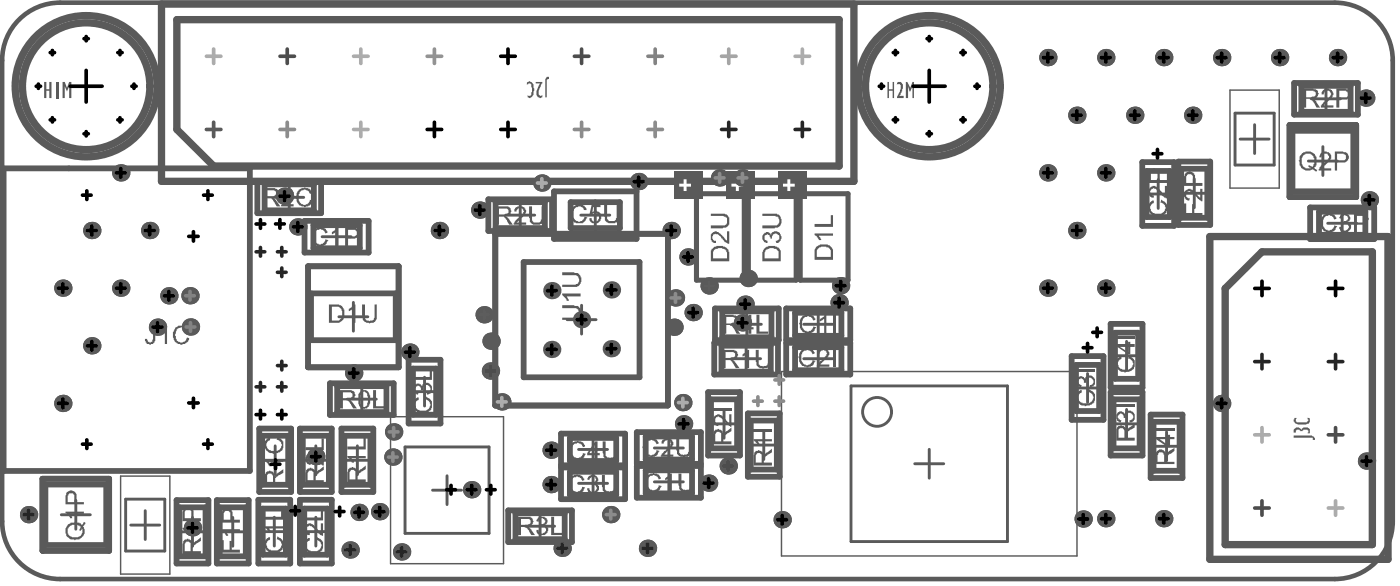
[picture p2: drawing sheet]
<svg xmlns="http://www.w3.org/2000/svg" width="80mm" height="34mm" viewBox="0 0 80 34" stroke-linecap="round" stroke-linejoin="round" font-family="sans-serif">
<g fill="none" stroke="#5a5a5a" stroke-width=".17">
<path d="M15.7 11.3h1.7M16.5 10.5v1.6M18.4 13.5h1.7M19.3 12.7v1.7M19.4 18.1h1.6M20.2 17.3v1.6M28.9 12.3h1.7M29.8 11.5v1.6M32.4 18.3h1.7M33.2 12.3h1.7M33.3 17.5v1.6M34 11.5v1.6"/>
<path d="M41.9 18.5h1.6M42.7 19.7v1.6M42.7 17.7v1.7M46 18.5h1.6M46.8 17.7v1.7M46.8 19.7v1.6M64.4 19.5v1.7M65.4 11.1h1.7M66.3 10.3v1.6M67.5 11.1h1.6M68.3 10.2v1.7M70.6 6.5h2.3v2.9h-2.3z"/>
<path d="M70.9 8h1.7M71.8 7.1v1.7M74.8 9.2h1.7M75 5.7h1.7M75.7 8.4v1.6M75.8 4.8v1.7M75.9 12.8h1.7M76.8 11.9v1.7M3.5 29.4h1.7M4.3 28.6v1.7M7.2 28.5h2.2v3h-2.2zM7.5 30h1.6"/>
<path d="M8.3 29.2v1.7M10.2 30.4h1.6M11 29.6v1.6M12.5 30.4h1.6M13.3 29.6v1.6M14.9 30.4h1.6M14.9 26.3h1.7M15.7 29.6v1.6M15.7 25.5v1.6M17.2 30.4h1.7M17.2 26.3h1.7M18.1 25.5v1.6"/>
<path d="M18.1 29.6v1.6M19.6 26.3h1.7M19.9 22.8h1.6M20.4 25.5v1.6M20.7 22v1.7M23.2 25.6h4.8v4.9h-4.8zM23.5 22.4h1.6M24.3 21.6v1.6M24.7 28h1.7M25.6 27.2v1.7M30.1 30.1h1.6M30.9 29.3v1.6"/>
<path d="M33.1 27.6h1.7M33.1 25.7h1.7M33.9 24.9v1.6M33.9 26.8v1.7M37.4 27.6h1.7M37.4 25.6h1.7M38.3 24.8v1.6M38.3 26.7v1.7M40.6 24.2h1.6M41.4 23.4v1.7M41.8 20.5h1.7M42.9 25.5h1.6"/>
<path d="M43.7 24.6v1.7M46 20.5h1.6M48.7 22.1h8.9v8.9h-8.9zM52.3 26.5h1.7M53.2 25.7v1.6M61.4 22.2h1.6M62.2 21.4v1.6M63.6 20.3h1.7M63.6 24.2h1.7M64.4 23.4v1.7M65.9 25.5h1.7M66.7 24.7v1.6"/>
</g>
<path d="M70.4 5.2h2.8v5.6h-2.8zM6.9 27.2h2.8v5.6h-2.8zM22.3 23.8h6.5v8.4h-6.5zM44.7 21.2h16.9v10.6h-16.9z" fill="none" stroke="#5a5a5a" stroke-width=".08"/>
<g fill="none" stroke="#5a5a5a" stroke-width=".42">
<path d="M9.2 .2h39.6v10.2h-39.6zM69.2 13.5h10.2v18.5h-10.2z"/>
<circle cx="4.9" cy="4.9" r="4"/>
<circle cx="53.2" cy="4.9" r="4"/>
</g>
<path d="M.2 9.6h14.1v17.3h-14.1z" fill="none" stroke="#5a5a5a" stroke-width=".33"/>
<path d="M39.8 11.1h2.8v4.9h-2.8zM42.8 11.1h2.7v4.9h-2.7zM45.8 11.1h2.7v4.9h-2.7z" fill="none" stroke="#5a5a5a" stroke-width=".29"/>
<path d="M44.5 9.8h1.6v1.6h-1.6z" fill-rule="evenodd" fill="#5a5a5a"/>
<path d="M44.8 10.5h.2v-.2h.2v.2h.3v.2h-.3v.2h-.2v-.2h-.2z" fill="#fff"/>
<g fill="#5a5a5a">
<path d="M8.8 18.6h.1v.8a.3 .3 0 0 1-.3 .3 .3 .3 0 0 1-.3-.3h.1a.18 .18 0 0 0 .2 .2 .18 .18 0 0 0 .2-.3z"/>
<path d="M9.2 18.9l.2-.3h.2v1.1h-.2v-.9l-.2 .2z"/>
<path d="M10 18.8a.48 .48 0 0 1 .8 .1l-.1 .1a.36 .36 0 0 0-.5-.2 .36 .36 0 0 0-.1 .5 .32 .32 0 0 0 .3 .3 .32 .32 0 0 0 .3-.3h.1a.49 .49 0 0 1-.7 .3 .49 .49 0 0 1-.1-.7z"/>
</g>
<path d="M41.5 9.8h1.7v1.6h-1.7z" fill-rule="evenodd" fill="#5a5a5a"/>
<path d="M41.8 10.5h.3v-.2h.2v.2h.2v.2h-.2v.2h-.2v-.2h-.3z" fill="#fff"/>
<path d="M38.6 9.8h1.6v1.6h-1.6z" fill-rule="evenodd" fill="#5a5a5a"/>
<path d="M38.9 10.5h.2v-.2h.2v.2h.2v.2h-.2v.2h-.2v-.2h-.2z" fill="#fff"/>
<g fill="#5a5a5a">
<path d="M46.6 13.4h1v.1h-.8l.2 .2h-.2z"/>
<path d="M46.6 12.8h.9v-.5h.1v.7h-1z"/>
<path d="M43.6 13.4a.26 .26 0 0 1 .3-.1 .26 .26 0 0 1 .2 .1 .31 .31 0 0 1 .5-.1 .31 .31 0 0 1 0 .5l-.1 .1h-.1v-.1a.2 .2 0 0 0 .1-.3 .2 .2 0 0 0-.2-.1 .2 .2 0 0 0-.1 .2h-.1a.18 .18 0 0 0-.2-.2 .18 .18 0 0 0-.2 .2 .18 .18 0 0 0 .2 .2v.1a.34 .34 0 0 1-.3-.5z"/>
<path d="M43.6 12.2h.6a.42 .42 0 0 1 .5 .4 .42 .42 0 0 1-.5 .5h-.6v-.2h.6a.28 .28 0 0 0 .4-.3 .28 .28 0 0 0-.4-.3h-.6z"/>
<path d="M40.7 13.4a.43 .43 0 0 1 .7 .2l.2 .2v-.6h.1v.7h-.2l-.2-.2a.43 .43 0 0 0-.5-.3l-.1 .2 .1 .2h.2v.1a.38 .38 0 0 1-.3-.5z"/>
<path d="M40.7 12.2h.6a.42 .42 0 0 1 .4 .4 .42 .42 0 0 1-.4 .5h-.6v-.2h.6a.28 .28 0 0 0 .3-.3 .28 .28 0 0 0-.3-.3h-.6z"/>
<path d="M46.8 14.2l-.1 .5h.8v-.3a.45 .45 0 0 0-.7-.3zM46.7 14.1l.3-.1a.51 .51 0 0 1 .6 .4v.5h-1v-.6z"/>
<path d="M43.8 14.3l-.1 .5h.8v-.3a.42 .42 0 0 0-.6-.2zM43.7 14.2a.52 .52 0 0 1 .6-.1 .52 .52 0 0 1 .4 .4v.4h-1.1v-.5z"/>
<path d="M40.8 14.3v.5h.8v-.3a.44 .44 0 0 0-.7-.2zM40.7 14.2a.61 .61 0 0 1 1 .3v.4h-1z"/>
</g>
<circle cx="50.2" cy="23.6" r=".83" fill="none" stroke="#5a5a5a" stroke-width=".17"/>
<g fill="none" stroke="#5a5a5a" stroke-width=".42">
<circle cx="4.9" cy="4.9" r="3.6"/>
<circle cx="53.2" cy="4.9" r="3.6"/>
</g>
<g fill="#5a5a5a">
<circle cx="38.4" cy="13.2" r=".5"/>
<circle cx="25.1" cy="13.2" r=".5"/>
<circle cx="6.9" cy="9.9" r=".5"/>
<circle cx="8.6" cy="13.2" r=".5"/>
<circle cx="6.9" cy="16.5" r=".5"/>
<circle cx="5.3" cy="13.2" r=".5"/>
<circle cx="3.6" cy="16.5" r=".5"/>
<circle cx="5.3" cy="19.8" r=".5"/>
<circle cx="3.6" cy="23.1" r=".5"/>
<circle cx="76.5" cy="3.3" r=".5"/>
<circle cx="78.2" cy="26.4" r=".5"/>
<circle cx="73.2" cy="3.3" r=".5"/>
<circle cx="69.9" cy="3.3" r=".5"/>
<circle cx="69.9" cy="23.1" r=".5"/>
<circle cx="66.6" cy="3.3" r=".5"/>
<circle cx="68.2" cy="6.6" r=".5"/>
<circle cx="66.6" cy="29.7" r=".5"/>
<circle cx="63.3" cy="3.3" r=".5"/>
<circle cx="64.9" cy="6.6" r=".5"/>
<circle cx="63.3" cy="9.9" r=".5"/>
<circle cx="63.3" cy="16.5" r=".5"/>
<circle cx="63.3" cy="29.7" r=".5"/>
<circle cx="59.9" cy="3.3" r=".5"/>
<circle cx="61.6" cy="6.6" r=".5"/>
<circle cx="59.9" cy="9.9" r=".5"/>
<circle cx="61.6" cy="13.2" r=".5"/>
<circle cx="59.9" cy="16.5" r=".5"/>
<circle cx="35" cy="19.9" r=".5"/>
<circle cx="31.6" cy="20" r=".5"/>
<circle cx="35" cy="16.6" r=".5"/>
<circle cx="31.6" cy="16.6" r=".5"/>
<circle cx="33.3" cy="18.3" r=".5"/>
<circle cx="48" cy="17.3" r=".5"/>
<circle cx="48.1" cy="16.3" r=".5"/>
<circle cx="42.8" cy="15.9" r=".5"/>
<circle cx="40.6" cy="16.4" r=".5"/>
<circle cx="23" cy="31.6" r=".5"/>
<circle cx="27.4" cy="12" r=".5"/>
<circle cx="78.1" cy="5.6" r=".5"/>
<circle cx="78.3" cy="11.4" r=".5"/>
<circle cx="37" cy="31.4" r=".5"/>
<circle cx="32.2" cy="31.4" r=".5"/>
<circle cx="20" cy="31.5" r=".5"/>
<circle cx="27" cy="28" r=".5"/>
<circle cx="31.5" cy="27.7" r=".5"/>
<circle cx="41.7" cy="26.6" r=".5"/>
<circle cx="39.6" cy="17.9" r=".5"/>
<circle cx="39.4" cy="14.7" r=".5"/>
<circle cx="42.6" cy="17.4" r=".5"/>
<circle cx="42.5" cy="18.5" r=".5"/>
<circle cx="28.1" cy="21.2" r=".5"/>
<circle cx="28.1" cy="19.5" r=".5"/>
<circle cx="27.7" cy="18" r=".5"/>
<circle cx="28.7" cy="23" r=".5"/>
<circle cx="39.1" cy="23" r=".5"/>
<circle cx="39.1" cy="24.2" r=".5"/>
<circle cx="23.4" cy="20.1" r=".5"/>
<circle cx="31" cy="10.5" r=".5"/>
<circle cx="42.5" cy="10.2" r=".5"/>
<circle cx="41.2" cy="10.2" r=".5"/>
<circle cx="34.9" cy="29.4" r=".5"/>
<circle cx="44.7" cy="29.7" r=".5"/>
<circle cx="40.5" cy="27.6" r=".5"/>
<circle cx="38.6" cy="17" r=".5"/>
<circle cx="38.6" cy="18.7" r=".5"/>
<circle cx="36.5" cy="10.4" r=".5"/>
<circle cx="10.9" cy="16.9" r=".5"/>
<circle cx="10.9" cy="18.7" r=".5"/>
<circle cx="22.5" cy="26.1" r=".5"/>
<circle cx="22.5" cy="24.7" r=".5"/>
<circle cx="31.5" cy="25.7" r=".5"/>
<circle cx="62" cy="29.7" r=".5"/>
<circle cx="1.6" cy="29.4" r=".5"/>
<circle cx="9" cy="18.7" r=".5"/>
<circle cx="9.7" cy="16.9" r=".5"/>
<circle cx="21.7" cy="29.3" r=".5"/>
<circle cx="20.5" cy="29.3" r=".5"/>
<circle cx="16.3" cy="11.2" r=".5"/>
<circle cx="17" cy="13" r=".5"/>
<circle cx="20.2" cy="21.3" r=".5"/>
<circle cx="18.1" cy="26.1" r=".5"/>
<circle cx="11" cy="30.2" r=".5"/>
</g>
<path d="M1.1 1.1a3.3 3.3 0 0 1 2.3-.9h73a3.3 3.3 0 0 1 3.3 3.2v26.4a3.3 3.3 0 0 1-3.3 3.3h-73a3.3 3.3 0 0 1-3.3-3.3v-26.4a3.3 3.3 0 0 1 1-2.3z" fill="none" stroke="#5a5a5a" stroke-width=".26"/>
<path d="M10.1 1.1h37.9v8.4h-35.8l-2.1-2.1zM70.1 16.5l2.1-2.1h6.3v16.7h-8.4z" fill="none" stroke="#5a5a5a" stroke-width=".42"/>
<g fill="#5a5a5a">
<path d="M31.2 4.4h.2v.1l-.1 .1v1h-.1z"/>
<path d="M30.6 4.7h.4v.1a.66 .66 0 0 0-.1 .7l.1-.1v.2a.3 .3 0 0 1-.3-.2 .3 .3 0 0 1 .1-.4l.1-.2h-.3z"/>
<path d="M30.1 4.7a.18 .18 0 0 1 .2 0 .18 .18 0 0 1 .2 .1v.1a.61 .61 0 0 1-.2 .7l-.1-.2a.14 .14 0 0 0 .2 0 .14 .14 0 0 0 0-.1v-.4a.13 .13 0 0 0-.1-.1 .13 .13 0 0 0-.2 .1z"/>
<path d="M74 24.9h1.1l.1 .3h-.1v-.2h-1.1z"/>
<path d="M74 24.6l.1-.2h.2l.1 .2a.31 .31 0 0 1 .6 .1l-.1 .1h-.1a.16 .16 0 0 0-.1-.2 .16 .16 0 0 0-.2 .1l-.3-.1-.1 .1h-.1z"/>
<path d="M74 23.9h.2v.3h.1a.38 .38 0 0 0 .5-.2v-.1h.1a.33 .33 0 0 1-.1 .4 .33 .33 0 0 1-.4 0l-.3-.1-.1-.1z"/>
<path d="M50.8 4.7v.4h.3v-.4v.9v-.4h-.3v.4z"/>
<path d="M51.3 4.7a.28 .28 0 0 1 .3 .1 .28 .28 0 0 1 0 .4l-.2 .3h.3v.1h-.4l.1-.1a.52 .52 0 0 0 0-.7l-.1 .1z"/>
<path d="M51.8 4.7h.1l.2 .3 .1-.3h.1v.9h-.1v-.7l-.1 .3-.2-.3v.7h-.1z"/>
<path d="M2.5 4.7h.2v.4h.1v-.4h.1v.9h-.1v-.4h-.1v.4h-.2z"/>
<path d="M3.2 4.7h.1v.9h-.1z"/>
<path d="M3.6 4.7h.1l.1 .3 .2-.3h.1v.9h-.1v-.7l-.2 .3-.1-.3v.7h-.1z"/>
</g>
<g fill="none" stroke="#5a5a5a" stroke-width=".33">
<path d="M14.7 10.4h3.7v1.8h-3.7zM17.4 12.6h3.7v1.8h-3.7zM17.6 15.2h5.2v5.8h-5.2zM27.9 11.4h3.7v1.8h-3.7zM28.3 13.4h9.9v9.8h-9.9zM31.7 10.9h4.7v2.8h-4.7zM40.9 19.6h3.6v1.8h-3.6zM40.9 17.6h3.6v1.9h-3.6zM45 17.6h3.6v1.9h-3.6zM45 19.6h3.6v1.8h-3.6zM63.5 18.5h1.9v3.7h-1.9zM65.3 9.3h1.9v3.6h-1.9z"/>
<path d="M67.4 9.2h1.8v3.7h-1.8zM73.8 7.2h3.8v4.1h-3.8zM74 4.7h3.7v1.9h-3.7zM74.9 11.9h3.7v1.8h-3.7zM2.4 27.4h3.8v4.1h-3.8zM10.1 28.6h1.8v3.6h-1.8zM12.4 28.6h1.8v3.6h-1.8zM14.8 28.6h1.8v3.6h-1.8zM14.8 24.5h1.9v3.6h-1.9zM17.2 28.6h1.8v3.6h-1.8zM17.2 24.5h1.8v3.6h-1.8zM18.9 21.9h3.6v1.8h-3.6z"/>
<path d="M19.5 24.5h1.9v3.6h-1.9zM23.4 20.6h1.8v3.6h-1.8zM29.1 29.2h3.6v1.8h-3.6zM32.1 24.8h3.7v1.8h-3.7zM32.1 26.7h3.7v1.8h-3.7zM36.4 24.7h3.7v1.8h-3.7zM36.4 26.7h3.7v1.8h-3.7zM40.5 22.4h1.8v3.7h-1.8zM42.8 23.6h1.8v3.7h-1.8zM61.3 20.4h1.8v3.6h-1.8zM63.5 22.4h1.9v3.7h-1.9zM65.8 23.7h1.8v3.6h-1.8z"/>
</g>
<g fill="#5a5a5a">
<path d="M32.2 17.5h.6a.42 .42 0 0 1 .5 .4 .42 .42 0 0 1-.5 .4h-.6v-.1h.6a.28 .28 0 0 0 .3-.3 .28 .28 0 0 0-.3-.3h-.6z"/>
<path d="M32.2 16.8h1v.2h-.8l.1 .1v.1h-.1z"/>
<path d="M32.2 15.6h.6a.42 .42 0 0 1 .5 .4 .42 .42 0 0 1-.5 .4h-.6v-.1h.6a.28 .28 0 0 0 .3-.3 .28 .28 0 0 0-.3-.3h-.6z"/>
<path d="M20 17.7l.3-.3v1.1h-.1v-.9l-.2 .2z"/>
<path d="M20.7 17.4h.2v.6a.29 .29 0 0 0 .3 .4 .29 .29 0 0 0 .2-.4v-.6h.2v.6a.42 .42 0 0 1-.4 .5 .42 .42 0 0 1-.5-.5z"/>
<path d="M75.6 5.2a.35 .35 0 0 1 .6 0 .35 .35 0 0 1-.2 .5l-.3 .3h.6v.2h-.7v-.2l.1-.1a.6 .6 0 0 0 .4-.6l-.3-.1-.1 .2h-.1z"/>
<path d="M3.7 29.3h1.1v.1h-.8a.11 .11 0 0 1 .1 .1 .11 .11 0 0 1-.1 .1z"/>
<path d="M75.5 8.8a.33 .33 0 0 1 .5-.1 .33 .33 0 0 1 .1 .5l-.5 .4h.5v.2h-.7l.2-.3 .2-.2a.28 .28 0 0 0 .2-.2 .28 .28 0 0 0-.2-.3h-.2v.2h-.1z"/>
<path d="M32.8 11.8a.5 .5 0 0 1 .7 .2h-.1a.38 .38 0 0 0-.5-.1 .38 .38 0 0 0 0 .6 .3 .3 0 0 0 .3 .1 .3 .3 0 0 0 .2-.2h.2a.51 .51 0 0 1-.7 .3 .51 .51 0 0 1-.2-.7z"/>
<path d="M33.8 11.7h.5v.1h-.4v.3a.35 .35 0 0 1 .5 .2 .35 .35 0 0 1-.2 .5 .35 .35 0 0 1-.5-.3h.1a.21 .21 0 0 0 .3 .1 .21 .21 0 0 0 .1-.3l-.1-.1-.4 .1z"/>
<path d="M34.6 11.7h.1v.6a.28 .28 0 0 0 .3 .3 .28 .28 0 0 0 .3-.3v-.6h.1v.6a.42 .42 0 0 1-.4 .5 .42 .42 0 0 1-.4-.5z"/>
<path d="M75.7 12.3a.48 .48 0 0 1 .7 .2l-.1 .1a.35 .35 0 0 0-.5-.2 .35 .35 0 0 0-.1 .5 .32 .32 0 0 0 .3 .3 .32 .32 0 0 0 .3-.3l.2 .1a.51 .51 0 0 1-.7 .2 .51 .51 0 0 1-.2-.6z"/>
<path d="M76.6 12.3a.29 .29 0 0 1 .5 0 .29 .29 0 0 1 0 .4 .3 .3 0 0 1 .2 .4 .3 .3 0 0 1-.4 .2l-.3-.1v-.2h.1a.22 .22 0 0 0 .3 .2 .22 .22 0 0 0 .2-.3 .22 .22 0 0 0-.3-.1v-.2a.18 .18 0 0 0 .2-.1 .18 .18 0 0 0-.2-.2 .18 .18 0 0 0-.2 .2h-.1z"/>
<path d="M15.2 30.9l.2-.2v.2a.38 .38 0 0 0 0 .5 .38 .38 0 0 0 .6 0 .3 .3 0 0 0 .1-.3 .3 .3 0 0 0-.3-.2l.1-.2a.5 .5 0 0 1 .3 .6 .5 .5 0 0 1-.7 .3 .52 .52 0 0 1-.3-.7z"/>
<path d="M15.2 30.1h1v.1h-.8l.1 .2-.1 .1z"/>
<path d="M15.2 29.6h.9v-.5h.1v.6h-1z"/>
<path d="M37 27.2a.48 .48 0 0 1 .8 .2h-.1a.35 .35 0 0 0-.5-.2 .35 .35 0 0 0-.2 .5 .32 .32 0 0 0 .3 .3 .32 .32 0 0 0 .4-.2h.1a.51 .51 0 0 1-.6 .3 .51 .51 0 0 1-.3-.7z"/>
<path d="M38.1 27.3l.3-.2v1h-.1v-.8l-.2 .2z"/>
<path d="M38.8 27.1h.2v.6a.28 .28 0 0 0 .3 .3 .28 .28 0 0 0 .2-.3v-.6h.2v.6a.42 .42 0 0 1-.4 .4 .42 .42 0 0 1-.5-.4z"/>
<path d="M23.7 22.9l.2-.2h.1v.2a.38 .38 0 0 0-.1 .5 .38 .38 0 0 0 .6 0 .3 .3 0 0 0 .1-.3 .3 .3 0 0 0-.3-.2l.1-.2a.5 .5 0 0 1 .3 .6 .5 .5 0 0 1-.7 .3 .52 .52 0 0 1-.3-.7z"/>
<path d="M23.7 22l.3-.1 .1 .2a.32 .32 0 0 1 .6 0 .32 .32 0 0 1-.3 .5v-.2a.21 .21 0 0 0 .2-.2 .21 .21 0 0 0-.3-.2 .21 .21 0 0 0-.1 .3h-.1a.19 .19 0 0 0-.2-.2 .19 .19 0 0 0-.2 .1 .19 .19 0 0 0 .2 .2v.2a.34 .34 0 0 1-.2-.6z"/>
<path d="M23.7 21.6h.9v-.5h.1v.6h-1z"/>
<path d="M12.7 30.9h.1v.5h.3v-.5h.2v.5h.4v.2h-1z"/>
<path d="M12.7 30.3h1v.1h-.8l.1 .2h-.1z"/>
<path d="M15.2 26.3h1v.1h-.8l.1 .2-.1 .1z"/>
<path d="M15.2 25.2l.2-.2v.2a.35 .35 0 0 0-.1 .4 .35 .35 0 0 0 .4 .2 .32 .32 0 0 0 .4-.3 .32 .32 0 0 0-.3-.3l.1-.2a.51 .51 0 0 1 .3 .7 .51 .51 0 0 1-.8 .2 .54 .54 0 0 1-.2-.7z"/>
<path d="M10.4 30.2h1.1v.1h-.8l.1 .2v.1h-.1z"/>
<path d="M16.2 10.8a.34 .34 0 0 1 .5 .1 .34 .34 0 0 1-.2 .5l-.3 .3h.6v.1h-.7v-.2l.3-.3a.28 .28 0 0 0 .2-.2 .28 .28 0 0 0-.1-.3l-.2 .1-.1 .2h-.1z"/>
<path d="M17.1 10.8a.48 .48 0 0 1 .7 .3h-.1a.35 .35 0 0 0-.5-.2 .35 .35 0 0 0-.1 .5 .32 .32 0 0 0 .3 .3 .32 .32 0 0 0 .3-.3l.2 .1a.51 .51 0 0 1-.7 .3 .51 .51 0 0 1-.2-.8z"/>
<path d="M18 13.1a.48 .48 0 0 1 .7 .2l-.1 .1a.35 .35 0 0 0-.5-.2 .35 .35 0 0 0-.1 .4 .32 .32 0 0 0 .3 .4 .32 .32 0 0 0 .3-.3l.2 .1a.51 .51 0 0 1-.7 .2 .51 .51 0 0 1-.3-.6z"/>
<path d="M19 13.3l.4-.3v1.1h-.2v-.9l-.2 .2z"/>
<path d="M19.9 26.1h1v.1h-.8l.1 .2v.1h-.1z"/>
<path d="M19.9 25.5h.9v-.5h.1v.7h-1z"/>
<path d="M43.3 18h.1v1h.5v.1h-.6z"/>
<path d="M42.5 20.3l.3-.3v1.1h-.1v-.9l-.2 .2z"/>
<path d="M43.2 20h.2v.6a.28 .28 0 0 0 .3 .3 .28 .28 0 0 0 .2-.3v-.6h.2v.6a.4 .4 0 0 1-.4 .5 .4 .4 0 0 1-.4-.4z"/>
<path d="M29.5 11.9a.34 .34 0 0 1 .5 0 .34 .34 0 0 1-.2 .5l-.3 .3h.6v.2h-.7v-.2l.3-.3a.26 .26 0 0 0 .2-.2 .26 .26 0 0 0-.1-.3l-.3 .2h-.1z"/>
<path d="M30.3 11.8h.1v.6a.28 .28 0 0 0 .3 .3 .28 .28 0 0 0 .3-.3v-.6h.1v.6a.42 .42 0 0 1-.4 .5 .42 .42 0 0 1-.4-.5z"/>
<path d="M32.7 27.3a.48 .48 0 0 1 .7 .2h-.1a.35 .35 0 0 0-.5-.2 .35 .35 0 0 0-.1 .5 .32 .32 0 0 0 .3 .3 .32 .32 0 0 0 .3-.3l.2 .1a.51 .51 0 0 1-.7 .3 .51 .51 0 0 1-.3-.7z"/>
<path d="M33.6 27.3a.29 .29 0 0 1 .5-.1 .29 .29 0 0 1 0 .5 .3 .3 0 0 1 .2 .3 .3 .3 0 0 1-.4 .3l-.3-.2v-.2h.1a.22 .22 0 0 0 .3 .2 .22 .22 0 0 0 .1-.3 .22 .22 0 0 0-.3-.1v-.1a.18 .18 0 0 0 .3-.1 .18 .18 0 0 0-.2-.3 .18 .18 0 0 0-.2 .2h-.1z"/>
<path d="M34.4 27.2h.2v.6a.28 .28 0 0 0 .3 .3 .28 .28 0 0 0 .2-.3v-.6h.2v.6a.42 .42 0 0 1-.4 .4 .42 .42 0 0 1-.5-.4z"/>
<path d="M21.3 22.3h.2v.9h.5v.2h-.7z"/>
<path d="M17.5 26a.45 .45 0 0 1 .7 .3l.2 .2v-.6h.1v.7l-.3-.1a.53 .53 0 0 0-.5-.4l-.1 .3 .2 .1v.1a.39 .39 0 0 1-.3-.6z"/>
<path d="M17.5 25.6h.9v-.5h.1v.6h-1z"/>
<path d="M30.8 29.6a.3 .3 0 0 1 .4 0 .3 .3 0 0 1 0 .4h-.1a.32 .32 0 0 1 .1 .6 .32 .32 0 0 1-.5-.3h.1a.2 .2 0 0 0 .3 .2 .2 .2 0 0 0 .1-.3 .2 .2 0 0 0-.3-.1v-.1a.18 .18 0 0 0 .3-.2 .18 .18 0 0 0-.2-.2 .18 .18 0 0 0-.2 .2h-.1z"/>
<path d="M31.5 29.6h.2v.9h.5v.1h-.7z"/>
<path d="M17.5 30.9l.1-.1h.1v.1a.38 .38 0 0 0 0 .6 .38 .38 0 0 0 .5-.1 .3 .3 0 0 0 .2-.3 .3 .3 0 0 0-.3-.2v-.2a.5 .5 0 0 1 .3 .7 .5 .5 0 0 1-.6 .2 .52 .52 0 0 1-.3-.7z"/>
<path d="M17.5 30.1a.42 .42 0 0 1 .6 .2l.3 .2v-.6h.1v.7h-.2l-.3-.3a.26 .26 0 0 0-.2-.2 .26 .26 0 0 0-.3 .2l.2 .2v.1a.36 .36 0 0 1-.2-.5z"/>
<path d="M17.4 29.6h1v-.5h.1v.7h-1.1z"/>
<path d="M36.9 25.2a.48 .48 0 0 1 .8 .2h-.2a.35 .35 0 0 0-.4-.2 .35 .35 0 0 0-.2 .5 .32 .32 0 0 0 .3 .3 .32 .32 0 0 0 .3-.3l.2 .1a.51 .51 0 0 1-.7 .3 .51 .51 0 0 1-.2-.7z"/>
<path d="M37.9 25.2a.36 .36 0 0 1 .6 0 .36 .36 0 0 1-.3 .5l-.2 .3h.5v.1h-.7v-.1l.3-.3a.28 .28 0 0 0 .2-.3 .28 .28 0 0 0-.1-.2h-.1l-.1 .2h-.2z"/>
<path d="M38.7 25.1h.2v.6a.28 .28 0 0 0 .2 .3 .28 .28 0 0 0 .3-.3v-.6h.1v.6a.42 .42 0 0 1-.4 .4 .42 .42 0 0 1-.4-.4z"/>
<path d="M45.9 18.1a.48 .48 0 0 1 .7 .2h-.1a.35 .35 0 0 0-.5-.2 .35 .35 0 0 0-.1 .5 .32 .32 0 0 0 .3 .4 .32 .32 0 0 0 .3-.3l.2 .1a.51 .51 0 0 1-.7 .2 .51 .51 0 0 1-.2-.7z"/>
<path d="M46.9 18.3l.4-.3v1h-.2v-.8l-.2 .2z"/>
<path d="M47.7 18h.1v1h-.1z"/>
<path d="M45.8 20a.48 .48 0 0 1 .8 .2l-.1 .1a.35 .35 0 0 0-.5-.2 .35 .35 0 0 0-.2 .5 .32 .32 0 0 0 .3 .3 .32 .32 0 0 0 .4-.3l.1 .1a.51 .51 0 0 1-.6 .2 .51 .51 0 0 1-.3-.6z"/>
<path d="M46.8 20a.36 .36 0 0 1 .6 .1 .36 .36 0 0 1-.3 .5l-.2 .2h.5v.2h-.7l.1-.2 .3-.3a.28 .28 0 0 0 .2-.2 .28 .28 0 0 0-.2-.3l-.1 .1-.1 .1h-.1z"/>
<path d="M47.6 19.9h.2v1.1h-.2z"/>
<path d="M61.6 22.4l.2-.1h.1v.1a.38 .38 0 0 0-.1 .6 .38 .38 0 0 0 .6 0 .3 .3 0 0 0 .1-.3 .3 .3 0 0 0-.2-.3v-.1a.5 .5 0 0 1 .3 .6 .5 .5 0 0 1-.7 .3 .52 .52 0 0 1-.3-.8z"/>
<path d="M61.7 21.6l.2-.1 .1 .2a.32 .32 0 0 1 .6 0 .32 .32 0 0 1-.3 .4v-.1a.21 .21 0 0 0 .2-.2 .21 .21 0 0 0-.2-.2 .21 .21 0 0 0-.2 .3h-.1a.19 .19 0 0 0-.1-.3 .19 .19 0 0 0-.3 .2 .19 .19 0 0 0 .2 .2v.1a.34 .34 0 0 1-.1-.5z"/>
<path d="M61.6 21.1h1v.2h-1z"/>
<path d="M63.9 20.5l.2-.1v.1a.38 .38 0 0 0 0 .6 .38 .38 0 0 0 .6 0 .3 .3 0 0 0 .1-.4 .3 .3 0 0 0-.3-.2l.1-.2a.5 .5 0 0 1 .3 .7 .5 .5 0 0 1-.7 .3 .52 .52 0 0 1-.3-.8z"/>
<path d="M63.9 19.2h1v.1h-1z"/>
<path d="M43.1 25.1h1.1v.1h-.8l.1 .2v.1h-.1z"/>
<path d="M43.1 24.6h1.1v.1h-1.1z"/>
<path d="M40.8 23.8a.45 .45 0 0 1 .7 .3l.2 .1v-.5h.1v.7l-.3-.2a.53 .53 0 0 0-.5-.3l-.1 .3h.2v.2a.39 .39 0 0 1-.3-.6z"/>
<path d="M40.8 23.4h1v.1h-1z"/>
<path d="M63.9 23.6l.3-.1 .1 .2a.32 .32 0 0 1 .6 0 .32 .32 0 0 1-.3 .5v-.2a.21 .21 0 0 0 .2-.2 .21 .21 0 0 0-.3-.2 .21 .21 0 0 0-.1 .3h-.1a.18 .18 0 0 0-.2-.2 .18 .18 0 0 0-.2 .2 .18 .18 0 0 0 .2 .1v.2a.34 .34 0 0 1-.2-.6z"/>
<path d="M63.9 23.1h1v.2h-1z"/>
<path d="M66.1 24.5h1.1v.2h-1.1z"/>
<path d="M32.7 25.3a.48 .48 0 0 1 .8 .2l-.2 .1a.35 .35 0 0 0-.4-.2 .35 .35 0 0 0-.2 .5 .32 .32 0 0 0 .3 .3 .32 .32 0 0 0 .3-.3l.2 .1a.51 .51 0 0 1-.7 .3 .51 .51 0 0 1-.2-.7z"/>
<path d="M34.5 25.2h.1v.6a.28 .28 0 0 0 .3 .4 .28 .28 0 0 0 .3-.4v-.6h.1v.6a.42 .42 0 0 1-.4 .5 .42 .42 0 0 1-.4-.4z"/>
<path d="M65.7 11.6l.2-.1h.1v.1a.38 .38 0 0 0-.1 .6 .38 .38 0 0 0 .6-.1 .3 .3 0 0 0 .1-.3 .3 .3 0 0 0-.2-.2v-.2a.5 .5 0 0 1 .3 .7 .5 .5 0 0 1-.7 .2 .52 .52 0 0 1-.3-.7z"/>
<path d="M65.7 10.8a.42 .42 0 0 1 .7 .2l.2 .2v-.6h.2v.7h-.2l-.3-.3a.26 .26 0 0 0-.2-.2 .26 .26 0 0 0-.3 .2l.2 .2v.1a.36 .36 0 0 1-.3-.5z"/>
<path d="M67.7 11.6h.2v.6h.3v-.5h.1v.5h.5v.1h-1.1z"/>
<path d="M67.8 10.9a.45 .45 0 0 1 .7 .3l.2 .1v-.5h.1v.7l-.3-.2a.52 .52 0 0 0-.6-.3v.3h.2l-.1 .2a.39 .39 0 0 1-.2-.6z"/>
<path d="M19 17.5v.8h.2a.4 .4 0 0 0 .4-.4 .4 .4 0 0 0-.4-.4zM18.8 17.4h.5a.54 .54 0 0 1 .4 .5 .54 .54 0 0 1-.3 .5l-.6 .1z"/>
<path d="M74.7 5.2v.4h.3a.19 .19 0 0 0 .3-.2 .19 .19 0 0 0-.2-.2zM74.5 5.1h.6a.3 .3 0 0 1 .3 .2 .3 .3 0 0 1-.3 .4h.1l.3 .5h-.2l-.2-.4-.2-.1h-.2v.5h-.2z"/>
<path d="M76.6 5.2v.4h.3a.19 .19 0 0 0 .2-.2 .19 .19 0 0 0-.2-.2zM76.4 5.1h.5a.32 .32 0 0 1 .4 .3 .32 .32 0 0 1-.4 .3h-.3v.5h-.2z"/>
<path d="M3.9 30.2a.43 .43 0 0 0 .4 .5 .43 .43 0 0 0 .4-.4h-.2a.24 .24 0 0 0 0-.3 .24 .24 0 0 0-.3 0zM3.8 30.1a.61 .61 0 0 1 .9-.1l.1-.2 .1 .1-.1 .2a.54 .54 0 0 1-.4 .8 .54 .54 0 0 1-.7-.6z"/>
<path d="M3.9 28.3v.4h.4v-.4l-.1-.1zM3.8 28.2a.34 .34 0 0 1 .4-.1 .34 .34 0 0 1 .2 .4v.2h.4v.1h-1.1z"/>
<path d="M74.5 8.9a.4 .4 0 0 0 0 .5 .4 .4 0 0 0 .5 .2l-.2-.1a.24 .24 0 0 0 .4-.1 .24 .24 0 0 0 0-.3 .36 .36 0 0 0-.3-.3 .36 .36 0 0 0-.4 .1zM74.4 8.9l.1-.1a.52 .52 0 0 1 .7 0 .52 .52 0 0 1 0 .8l.1 .1v.1l-.2-.1a.53 .53 0 0 1-.7-.1 .53 .53 0 0 1 0-.7z"/>
<path d="M76.5 8.8v.4h.3a.19 .19 0 0 0 .2-.2 .19 .19 0 0 0-.2-.2zM76.4 8.7h.4a.32 .32 0 0 1 .4 .3 .32 .32 0 0 1-.5 .3h-.2v.5h-.1z"/>
<path d="M77.6 12.3v.4h.3a.19 .19 0 0 0 .2-.2 .19 .19 0 0 0-.2-.2zM77.4 12.2h.5a.32 .32 0 0 1 .4 .4 .32 .32 0 0 1-.4 .3h-.3v.4h-.2z"/>
<path d="M12.8 29.3v.4h.4v-.4l-.1-.1zM12.8 29.1a.34 .34 0 0 1 .3 0 .34 .34 0 0 1 .2 .4v.2h.4v.2h-1v-.6z"/>
<path d="M15.3 27.2v.4h.3v-.5h-.2zM15.2 27a.32 .32 0 0 1 .3 0 .32 .32 0 0 1 .2 .3l.2-.3 .3-.2v.2l-.5 .3v.3h.5v.2h-1z"/>
<path d="M10.6 31v.5h.3v-.4l-.1-.1zM10.5 30.9a.32 .32 0 0 1 .3 0 .32 .32 0 0 1 .2 .2l.1-.1 .4-.3v.2l-.3 .2-.2 .2v.2h.5v.2h-1.1z"/>
<path d="M10.6 29.2v.4h.3v-.4v-.1zM10.5 29.1a.34 .34 0 0 1 .4-.1 .34 .34 0 0 1 .2 .4v.2h.4v.2h-1.1v-.5z"/>
<path d="M15.2 10.9v.3h.3a.18 .18 0 0 0 .3-.1 .18 .18 0 0 0-.2-.2zM15.1 10.8h.5a.3 .3 0 0 1 .4 .2 .3 .3 0 0 1-.4 .3l.2 .1 .2 .4h-.2l-.3-.5h-.3v.5h-.1z"/>
<path d="M19.9 13.1v.4h.3a.19 .19 0 0 0 .2-.2 .19 .19 0 0 0-.2-.2zM19.7 13h.5a.32 .32 0 0 1 .4 .4 .32 .32 0 0 1-.4 .2h-.3v.5h-.2z"/>
<path d="M20 26.9v.5h.3v-.4l-.1-.1zM19.9 26.8a.32 .32 0 0 1 .3 0 .32 .32 0 0 1 .3 .2v-.1l.4-.3v.2l-.2 .2-.2 .2v.2h.4v.2h-1z"/>
<path d="M41.5 18.1v.4h.3a.19 .19 0 0 0 .3-.2 .19 .19 0 0 0-.2-.2zM41.4 18h.5a.3 .3 0 0 1 .4 .3 .3 .3 0 0 1-.4 .3h.1l.3 .5h-.2l-.1-.3-.2-.2h-.3v.5h-.1z"/>
<path d="M42.8 18.2l-.3 .5h.3zM42.8 18h.2v.7h.1v.1h-.1v.3h-.2v-.3h-.5v-.1z"/>
<path d="M41.5 20.1v.4h.3a.18 .18 0 0 0 .3-.2 .18 .18 0 0 0-.3-.2zM41.3 20h.5a.3 .3 0 0 1 .4 .3 .3 .3 0 0 1-.3 .3l.1 .1 .3 .4h-.2l-.3-.5h-.3v.5h-.2z"/>
<path d="M28.5 11.9v.4h.3a.18 .18 0 0 0 .3-.2 .18 .18 0 0 0-.2-.2zM28.4 11.8h.5a.3 .3 0 0 1 .4 .3 .3 .3 0 0 1-.4 .3l.2 .1 .2 .4h-.2l-.3-.5h-.3v.5h-.1z"/>
<path d="M19.6 22.4v.4h.3a.18 .18 0 0 0 .3-.2 .18 .18 0 0 0-.2-.2zM19.4 22.3h.6a.3 .3 0 0 1 .3 .3 .3 .3 0 0 1-.3 .3l.2 .1 .2 .4h-.2l-.3-.5h-.3v.5h-.2z"/>
<path d="M20.7 22.5l-.1 .2a.41 .41 0 0 0 .3 .6l.1-.1v-.2a.45 .45 0 0 0-.2-.6zM20.6 22.4a.41 .41 0 0 1 .5 0 .41 .41 0 0 1 .1 .5 .37 .37 0 0 1-.2 .4 .37 .37 0 0 1-.4 0l-.1-.2v-.6z"/>
<path d="M17.6 27v.5h.3v-.5l-.1-.1zM17.5 26.9a.32 .32 0 0 1 .4-.1 .32 .32 0 0 1 .2 .3v-.1l.4-.3v.2l-.2 .1-.2 .3v.2h.4v.1h-1z"/>
<path d="M29.8 29.7v.3h.3a.18 .18 0 0 0 .3-.1 .18 .18 0 0 0-.3-.2zM29.6 29.6h.5a.28 .28 0 0 1 .4 .2 .28 .28 0 0 1-.3 .3l.4 .5h-.2l-.3-.5h-.3v.5h-.2z"/>
<path d="M64.1 19.8l.4 .3v-.3zM63.9 19.7h.6v-.2h.2v.2h.2v.1h-.2v.5h-.2l-.6-.5z"/>
<path d="M43.3 26l-.1 .5h.4v-.5l-.1-.1zM43.1 25.9a.32 .32 0 0 1 .4-.1 .32 .32 0 0 1 .2 .3v-.1l.5-.3v.2l-.3 .1-.2 .2v.3h.5v.1h-1.1z"/>
<path d="M41 24.7l-.1 .5h.4v-.4l-.1-.1zM40.8 24.7a.32 .32 0 0 1 .4-.1 .32 .32 0 0 1 .2 .3v-.2l.4-.3v.3l-.2 .1-.2 .2v.2h.4v.2h-1z"/>
<path d="M64 24.6v.4h.3v-.5h-.2zM63.9 24.4a.32 .32 0 0 1 .3 0 .32 .32 0 0 1 .2 .3l.2-.3 .3-.2v.2l-.5 .3v.3h.5v.2h-1z"/>
<path d="M66.3 25.9l-.1 .5h.4l-.1-.5zM66.2 25.8a.35 .35 0 0 1 .5 .2v-.1l.5-.3v.2l-.5 .3v.3h.5v.1h-1.1z"/>
<path d="M66.3 25.1l.5 .4v-.4zM66.1 25h.7v-.1h.1v.1h.3v.1h-.3v.5h-.1l-.7-.5z"/>
<path d="M34 25.5l-.3 .4h.3zM34.1 25.2h.1v.7h.1v.1h-.1v.3h-.2v-.3h-.4v-.1z"/>
<path d="M65.8 9.9v.4h.4v-.5h-.3zM65.7 9.8a.34 .34 0 0 1 .5-.1 .34 .34 0 0 1 .1 .3v.3h.5v.2h-1.1z"/>
<path d="M67.9 10v.5h.3v-.5h-.1zM67.8 9.9a.34 .34 0 0 1 .4-.1 .34 .34 0 0 1 .2 .4v.3h.4v.1h-1.1v-.5z"/>
</g>
<g fill="none" stroke="#5a5a5a" stroke-width=".33">
<path d="M15.1 10.5h2.9v1.5h-2.9zM17.6 15.2h5.2v5.8h-5.2zM17.8 16.8h4.8v2.7h-4.8zM17.9 12.9h2.7v1.3h-2.7zM28.3 13.4h9.9v9.8h-9.9zM28.3 11.6h2.9v1.4h-2.9zM30 15h6.6v6.6h-6.6zM32.6 11.6h2.9v1.4h-2.9zM41.3 19.8h2.8v1.5h-2.8zM41.3 17.8h2.8v1.5h-2.8zM45.5 17.9h2.6v1.3h-2.6zM45.5 19.9h2.6v1.3h-2.6z"/>
<path d="M63.8 19h1.3v2.7h-1.3zM65.6 9.8h1.3v2.6h-1.3zM67.6 9.7h1.5v2.8h-1.5zM73.8 7.2h3.8v4.1h-3.8zM73.9 7.5h3.5v3.4h-3.5zM74.4 4.9h2.9v1.5h-2.9zM75.4 12.1h2.7v1.3h-2.7zM2.4 27.4h3.8v4.1h-3.8zM2.6 27.7h3.5v3.5h-3.5zM10.3 29h1.5v2.8h-1.5zM12.6 29h1.5v2.8h-1.5zM15 24.9h1.5v2.8h-1.5z"/>
<path d="M15 29.1h1.4v2.6h-1.4zM17.3 24.9h1.5v2.8h-1.5zM17.4 29.1h1.3v2.6h-1.3zM19.3 22.1h2.8v1.5h-2.8zM19.7 24.9h1.5v2.8h-1.5zM23.6 21.1h1.3v2.6h-1.3zM29.5 29.4h2.8v1.4h-2.8zM32.6 27h2.6v1.3h-2.6zM32.6 25h2.6v1.4h-2.6zM36.9 26.9h2.7v1.3h-2.7zM36.9 25h2.7v1.3h-2.7zM40.7 22.8h1.5v2.8h-1.5z"/>
<path d="M42.9 24.1h1.5v2.8h-1.5zM61.5 20.9h1.4v2.6h-1.4zM63.7 22.8h1.5v2.8h-1.5zM66 24.1h1.5v2.8h-1.5z"/>
</g>
<g fill="none" stroke="#5a5a5a" stroke-width=".08">
<path d="M14.7 10.4h3.7v1.8h-3.7zM17.4 12.6h3.7v1.8h-3.7zM27.9 11.4h3.7v1.8h-3.7zM31.7 10.9h4.7v2.8h-4.7zM40.9 19.6h3.6v1.8h-3.6zM40.9 17.6h3.6v1.9h-3.6zM45 17.6h3.6v1.9h-3.6zM45 19.6h3.6v1.8h-3.6zM63.5 18.5h1.9v3.7h-1.9zM65.3 9.3h1.9v3.6h-1.9zM67.4 9.2h1.8v3.7h-1.8zM74 4.7h3.7v1.9h-3.7z"/>
<path d="M74.9 11.9h3.7v1.8h-3.7zM10.1 28.6h1.8v3.6h-1.8zM12.4 28.6h1.8v3.6h-1.8zM14.8 28.6h1.8v3.6h-1.8zM14.8 24.5h1.9v3.6h-1.9zM17.2 28.6h1.8v3.6h-1.8zM17.2 24.5h1.8v3.6h-1.8zM18.9 21.9h3.6v1.8h-3.6zM19.5 24.5h1.9v3.6h-1.9zM23.4 20.6h1.8v3.6h-1.8zM29.1 29.2h3.6v1.8h-3.6zM32.1 24.8h3.7v1.8h-3.7z"/>
<path d="M32.1 26.7h3.7v1.8h-3.7zM36.4 24.7h3.7v1.8h-3.7zM36.4 26.7h3.7v1.8h-3.7zM40.5 22.4h1.8v3.7h-1.8zM42.8 23.6h1.8v3.7h-1.8zM61.3 20.4h1.8v3.6h-1.8zM63.5 22.4h1.9v3.7h-1.9zM65.8 23.7h1.8v3.6h-1.8z"/>
</g>
<g fill="none" stroke="#000" stroke-width=".21">
<path d="M2.1 4.9h.2M2.2 4.8v.3M2.9 6.9h.2M2.9 3h.2M3 2.9v.2M3 6.7v.3M3.3 16.5h.5M3.6 16.2v.5M4 4.9h1.8M4.7 11.2h.5M4.8 7.7h.3M4.8 2.2h.3"/>
<path d="M4.9 2.1v.2M4.9 4v1.8M4.9 7.5v.3M5 10.9v.5M5 13.2h.5M5 19.8h.5M5.3 12.9v.5M5.3 19.5v.5M6.7 9.9h.5M6.7 16.5h.5M6.7 6.9h.3M6.7 3h.3"/>
<path d="M6.9 2.9v.2M6.9 6.7v.3M6.9 9.6v.5M6.9 16.2v.5M7.5 4.9h.3M7.7 4.8v.3M8.3 13.2h.5M8.6 12.9v.5M8.8 18.7h.5M9 18.5v.5M9.4 16.9h.5M9.7 16.7v.5"/>
<path d="M10.8 13.5h.5M11.1 13.3v.5M11.6 11.2h.5M11.9 10.9v.5M14.6 12.8h.5M14.9 12.6v.5M15.8 12.8h.5M16 12.6v.5M16 11.2h.5M16.3 11v.5M16.8 13h.5M17 12.7v.5"/>
<path d="M23.4 19.9v.5M24.4 7.4h.9M24.8 7v.8M24.9 13.2h.5M25.1 12.9v.5M27.2 12h.5M27.4 11.8v.5M28.6 7.4h.9M28.6 3.2h.9M29.1 2.8v.8M29.1 7v.8M31.3 20h.5"/>
<path d="M31.3 16.6h.5M31.6 19.7v.5M31.6 16.4v.5M33 18.3h.5M33.3 18v.5M34.7 19.9h.5M34.7 16.6h.5M35 19.7v.5M35 16.3v.5M36.3 10.4h.5M36.5 10.1v.5M38.1 13.2h.5"/>
<path d="M38.4 12.9v.5M39.1 14.7h.5M39.4 14.4v.5M39.4 17.9h.5M39.6 17.6v.5M42.2 18.5h.5M42.4 17.4h.5M42.5 18.2v.5M42.6 17.1v.5M47.7 17.3h.5M47.8 16.3h.5M48 17.1v.5"/>
<path d="M48.1 16.1v.5M50.3 4.9h.2M50.4 4.8v.3M51.1 6.9h.2M51.1 3h.2M51.2 2.9v.2M51.2 6.7v.3M52.2 4.9h1.9M53 7.7h.3M53 2.2h.3M53.2 2.1v.2M53.2 4v1.8"/>
<path d="M53.2 7.5v.3M55 6.9h.2M55 3h.2M55.1 2.9v.2M55.1 6.7v.3M55.8 4.9h.2M55.9 4.8v.3M59.7 9.9h.5M59.7 16.5h.5M59.7 3.3h.5M59.9 3v.5M59.9 9.6v.5"/>
<path d="M59.9 16.2v.5M61.3 13.2h.5M61.3 6.6h.5M61.6 6.3v.5M61.6 12.9v.5M62 19.9h.5M62.2 19.6v.5M62.5 19h.5M62.8 18.8v.5M63 9.9h.5M63 16.5h.5M63 3.3h.5"/>
<path d="M63.3 3v.5M63.3 9.6v.5M63.3 16.2v.5M64.7 6.6h.5M64.9 6.3v.5M66 8.8h.5M66.2 8.5v.5M66.3 3.3h.5M66.6 3v.5M68 6.6h.5M68.2 6.3v.5M69.6 3.3h.5"/>
<path d="M69.9 3v.5M71.8 16.5h.8M72.2 16.1v.8M72.9 3.3h.5M73.2 3v.5M76 16.5h.8M76.3 3.3h.5M76.4 16.1v.8M76.5 3v.5M77.9 5.6h.5M78.1 11.4h.5M78.1 5.4v.5"/>
<path d="M78.3 11.2v.5M3.3 23.1h.5M3.6 22.8v.5M4.7 25.4h.5M5 25.2v.4M10.8 30.2h.5M10.8 23h.5M11 29.9v.5M11.1 22.8v.5M11.6 25.4h.5M11.9 25.2v.4M14.6 23.7h.5"/>
<path d="M14.9 23.5v.5M15.5 26.5h.5M15.8 26.3v.5M15.9 23.7h.5M16.1 23.5v.5M16.6 29.2h.5M16.9 29v.5M17.8 26.1h.5M18.1 25.9v.5M19.2 29.3h.5M19.4 29v.5M20 21.3h.5"/>
<path d="M20.2 21.1v.5M20.3 29.3h.5M20.5 29.1v.5M21.5 29.3h.5M21.7 29v.5M23.2 20.1h.5M25.6 28h.4M25.8 27.8v.5M26.7 28h.5M27 27.8v.5M27.8 28h.5M28.1 27.8v.5"/>
<path d="M31.3 27.7h.5M31.3 25.7h.5M31.5 25.5v.5M31.5 27.5v.5M38.9 24.2h.4M39.1 24v.5M40.3 27.6h.5M40.5 27.4v.5M44.5 29.7h.5M44.7 29.5v.5M61.7 29.7h.5M62 29.4v.5"/>
<path d="M63 29.7h.5M63.3 29.4v.5M66.3 29.7h.5M66.6 29.4v.5M69.6 23.1h.5M69.9 22.8v.5M77.9 26.4h.5M78.2 26.1v.5"/>
</g>
<path d="M11.8 7.4h.8M12.2 7v.8M27.8 19.5h.5M28.1 19.3v.5M38.3 18.7h.5M38.6 18.5v.5M42.5 15.9h.5M42.8 15.7v.5" fill="none" stroke="#545454" stroke-width=".21"/>
<path d="M27.4 18h.5M27.7 17.8v.4M40.3 16.4h.5M40.6 16.1v.5" fill="none" stroke="#5c5c5c" stroke-width=".21"/>
<g fill="none" stroke="#323232" stroke-width=".21">
<path d="M14.6 14.4h.5M14.9 14.2v.4M15.9 14.4h.5M15.9 15.6h.5M16.1 14.2v.4M16.1 15.3v.5M41.3 7.4h.8M41.7 7v.8M45.5 7.4h.8M45.9 7v.8M1.4 29.4h.5M1.6 29.2v.5"/>
<path d="M14.6 22.1h.5M14.9 21.9v.5M15.9 22.1h.5M15.9 20.9h.5M16.1 20.7v.5M16.1 21.9v.5M19.8 31.5h.5M20 31.2v.5M22.7 31.6h.5M23 31.3v.5M31.9 31.4h.5M32.2 31.1v.5"/>
<path d="M36.8 31.4h.5M37 31.1v.5M71.8 20.7h.8M72.2 20.3v.8M76 20.7h.8M76.4 20.3v.8"/>
</g>
<path d="M16 3.2h.8M16.4 2.8v.8M32.9 3.2h.8M33.3 2.8v.8M27.8 21.2h.5M28.1 21v.5M41.4 26.6h.5M41.7 26.4v.5M71.8 29.1h.8M72.2 28.6v.9M76 24.9h.8M76.4 24.5v.8" fill="none" stroke="#4f4f4f" stroke-width=".21"/>
<path d="M11.8 3.2h.8M12.2 2.8v.8M20.2 3.2h.9M20.6 2.8v.8M28.5 23h.5M28.7 22.7v.5M38.8 23h.5M39.1 22.8v.5M71.8 24.9h.8M72.2 24.5v.8M76 29.1h.8M76.4 28.6v.9" fill="none" stroke="#ababab" stroke-width=".21"/>
<path d="M20.2 7.4h.9M20.6 7v.8M30.7 10.5h.5M31 10.2v.5M45.5 3.2h.8M45.9 2.8v.8" fill="none" stroke="#b0b0b0" stroke-width=".21"/>
<g fill="none" stroke="#8b8b8b" stroke-width=".21">
<path d="M16 7.4h.8M16.4 7v.8M32.9 7.4h.8M33.3 7v.8M37.1 7.4h.8M37.5 7v.8M38.4 17h.5M38.6 16.8v.5M40.9 10.2h.5M41.2 9.9v.5M42.2 10.2h.5M42.5 9.9v.5"/>
<path d="M22.2 26.1h.5M22.3 24.7h.5M22.5 25.9v.5M22.5 24.5v.4M34.7 29.4h.5M34.9 29.2v.5M43.1 22.9h.5M43.4 22.7v.5M44.3 21.7h.5M44.3 22.9h.5M44.6 21.5v.5M44.6 22.7v.5"/>
</g>
<path d="M10.6 16.9h.5M10.6 18.7h.5M10.9 16.7v.5M10.9 18.5v.4M37.1 3.2h.8M37.5 2.8v.8" fill="none" stroke="#828282" stroke-width=".21"/>
<path d="M24.4 3.2h.9M24.8 2.8v.8" fill="none" stroke="#919191" stroke-width=".21"/>
<path d="M41.3 3.2h.8M41.7 2.8v.8" fill="none" stroke="#a3a3a3" stroke-width=".21"/>
</svg>
